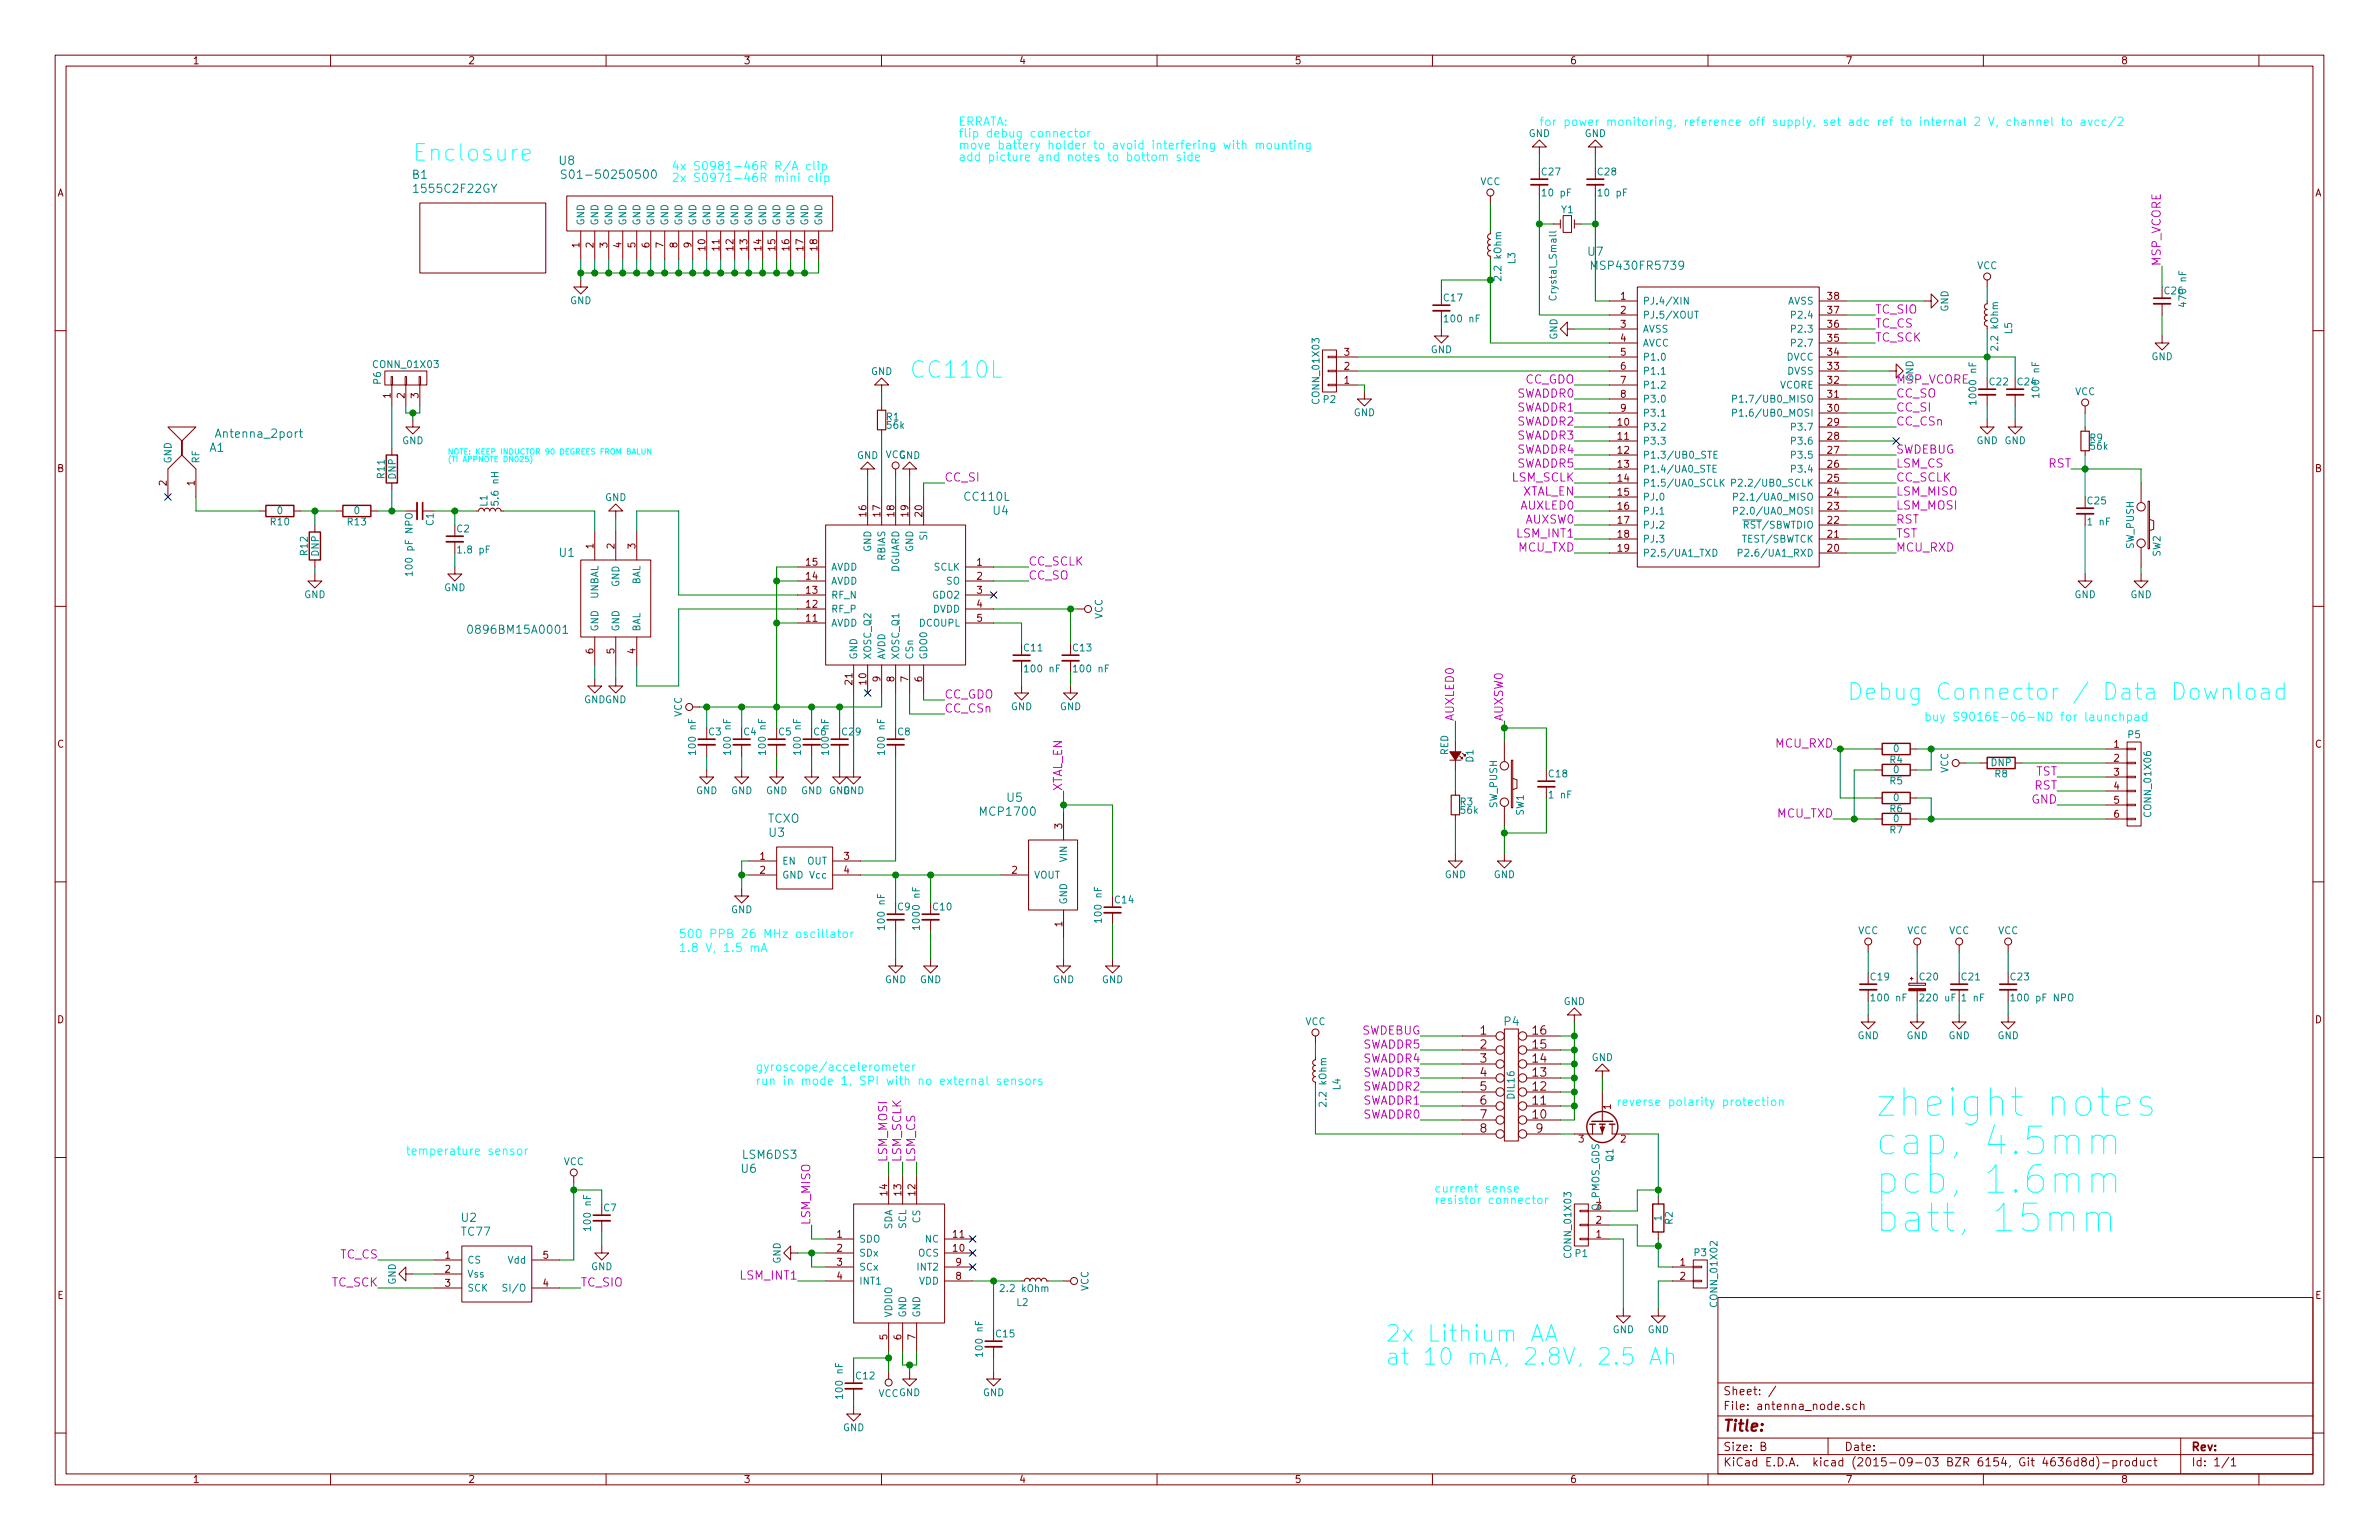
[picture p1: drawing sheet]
<svg xmlns="http://www.w3.org/2000/svg" width="432mm" height="279mm" viewBox="0 0 432 279" stroke-linecap="round" stroke-linejoin="round" font-family="sans-serif">
<defs><g id="words">
<g font-size="7" fill="#0ff">
<text x="340.4" y="202.6">zheight notes</text>
<text x="340.4" y="209.5">cap, 4.5mm</text>
<text x="340.4" y="216.5">pcb, 1.6mm</text>
<text x="340.4" y="223.5">batt, 15mm</text>
</g>
<g font-size="4.2" fill="#0ff">
<text x="74.9" y="29.2">Enclosure</text>
<text x="165.1" y="68.6">CC110L</text>
<text x="335.3" y="127">Debug Connector / Data Download</text>
<text x="251.5" y="243.5">2x Lithium AA</text>
<text x="251.5" y="247.6">at 10 mA, 2.8V, 2.5 Ah</text>
</g>
<text font-size="2.8" fill="#840000" x="312.8" y="259.7">Title:</text>
<g font-size="2.1" fill="#0ff">
<text x="174" y="22.8">ERRATA:</text>
<text x="279.4" y="22.9">for power monitoring, reference off supply, set adc ref to internal 2 V, channel to avcc/2</text>
<text x="174" y="24.9">flip debug connector</text>
<text x="174" y="27.1">move battery holder to avoid interfering with mounting</text>
<text x="174" y="29.2">add picture and notes to bottom side</text>
<text x="121.9" y="30.9">4x S0981-46R R/A clip</text>
<text x="121.9" y="33">2x S0971-46R mini clip</text>
<text x="349.2" y="130.8">buy S9016E-06-ND for launchpad</text>
<text x="123.2" y="170.2">500 PPB 26 MHz oscillator</text>
<text x="123.2" y="172.7">1.8 V, 1.5 mA</text>
<text x="137.2" y="196.8">run in mode 1, SPI with no external sensors</text>
<text x="137.2" y="194.3">gyroscope/accelerometer</text>
<text x="293.4" y="200.7">reverse polarity protection</text>
<text x="73.7" y="209.5">temperature sensor</text>
<text x="260.3" y="216.4">current sense</text>
<text x="260.3" y="218.4">resistor connector</text>
</g>
<g font-size="2.1" fill="#008484">
<text x="101.5" y="29.9">U8</text>
<text x="74.9" y="32.4">B1</text>
<text x="75.6" y="35">1555C2F22GY</text>
<text x="103.5" y="32.4">S01-50250500</text>
<text x="288.2" y="46.4">U7</text>
<text x="289.5" y="48.9">MSP430FR5739</text>
<text x="38" y="82">A1</text>
<text x="39.5" y="79.4">Antenna_2port</text>
<text x="175.2" y="90.9">CC110L</text>
<text x="180.3" y="93.4">U4</text>
<text x="101.5" y="101">U1</text>
<text x="85.8" y="115">0896BM15A0001</text>
<text x="139.3" y="149.3">TCXO</text>
<text x="178.2" y="148">MCP1700</text>
<text x="182.8" y="145.5">U5</text>
<text x="139.6" y="151.8">U3</text>
<text x="273" y="186.1">P4</text>
<text x="134.6" y="212.8">U6</text>
<text x="134.9" y="210.2">LSM6DS3</text>
<text x="83.8" y="221.7">U2</text>
<text x="83.8" y="224.2">TC77</text>
</g>
<g font-size="2.1" fill="#c200c2">
<text x="392.2" y="48.3" transform="rotate(-90 392.2 48.3)">MSP_VCORE</text>
<text x="340.4" y="56.9">TC_SIO</text>
<text x="340.4" y="59.4">TC_CS</text>
<text x="340.4" y="62">TC_SCK</text>
<text x="276.7" y="69.6">CC_GDO</text>
<text x="344.2" y="69.6">MSP_VCORE</text>
<text x="275.2" y="72.1">SWADDR0</text>
<text x="275.2" y="74.7">SWADDR1</text>
<text x="275.2" y="77.2">SWADDR2</text>
<text x="344.2" y="74.7">CC_SI</text>
<text x="344.2" y="72.1">CC_SO</text>
<text x="344.2" y="77.2">CC_CSn</text>
<text x="275.2" y="79.8">SWADDR3</text>
<text x="275.2" y="82.3">SWADDR4</text>
<text x="344.2" y="82.3">SWDEBUG</text>
<text x="171.4" y="87.4">CC_SI</text>
<text x="274.3" y="87.4">LSM_SCLK</text>
<text x="275.2" y="84.8">SWADDR5</text>
<text x="276.1" y="89.9">XTAL_EN</text>
<text x="344.2" y="87.4">CC_SCLK</text>
<text x="344.2" y="84.8">LSM_CS</text>
<text x="344.2" y="89.9">LSM_MISO</text>
<text x="371.7" y="84.8">RST</text>
<text x="276" y="92.5">AUXLED0</text>
<text x="276.8" y="95">AUXSW0</text>
<text x="344.2" y="95">RST</text>
<text x="344.2" y="92.5">LSM_MOSI</text>
<text x="275.5" y="100.1">MCU_TXD</text>
<text x="275.5" y="97.5">LSM_INT1</text>
<text x="344.2" y="97.5">TST</text>
<text x="344.2" y="100.1">MCU_RXD</text>
<text x="186.7" y="102.6">CC_SCLK</text>
<text x="186.7" y="105.2">CC_SO</text>
<text x="171.4" y="129.3">CC_CSn</text>
<text x="171.4" y="126.7">CC_GDO</text>
<text x="263.9" y="130.8" transform="rotate(-90 263.9 130.8)">AUXLED0</text>
<text x="272.8" y="130.8" transform="rotate(-90 272.8 130.8)">AUXSW0</text>
<text x="322.2" y="135.6">MCU_RXD</text>
<text x="192.8" y="143.5" transform="rotate(-90 192.8 143.5)">XTAL_EN</text>
<text x="369.1" y="143.3">RST</text>
<text x="369.4" y="140.7">TST</text>
<text x="322.5" y="148.3">MCU_TXD</text>
<text x="368.7" y="145.8">GND</text>
<text x="246.9" y="187.7">SWDEBUG</text>
<text x="247.3" y="190.2">SWADDR5</text>
<text x="247.3" y="197.9">SWADDR2</text>
<text x="247.3" y="195.3">SWADDR3</text>
<text x="247.3" y="192.8">SWADDR4</text>
<text x="247.3" y="202.9">SWADDR0</text>
<text x="247.3" y="200.4">SWADDR1</text>
<text x="161" y="210.8" transform="rotate(-90 161 210.8)">LSM_MOSI</text>
<text x="163.6" y="210.8" transform="rotate(-90 163.6 210.8)">LSM_SCLK</text>
<text x="166.1" y="210.8" transform="rotate(-90 166.1 210.8)">LSM_CS</text>
<text x="147.1" y="222.2" transform="rotate(-90 147.1 222.2)">LSM_MISO</text>
<text x="60.1" y="233.4">TC_SCK</text>
<text x="61.6" y="228.3">TC_CS</text>
<text x="105.4" y="233.4">TC_SIO</text>
<text x="134.5" y="232.2">LSM_INT1</text>
</g>
<g font-size="2.1" fill="#840000">
<text x="268.7" y="187.7">1</text>
<text x="268.7" y="190.2">2</text>
<text x="278.2" y="190.2">15</text>
<text x="278.2" y="187.7">16</text>
<text x="268.7" y="192.8">3</text>
<text x="268.7" y="195.3">4</text>
<text x="268.7" y="197.9">5</text>
<text x="278.2" y="197.9">12</text>
<text x="278.2" y="195.3">13</text>
<text x="278.2" y="192.8">14</text>
<text x="268.7" y="200.4">6</text>
<text x="268.7" y="202.9">7</text>
<text x="278.2" y="202.9">10</text>
<text x="278.2" y="200.4">11</text>
<text x="268.7" y="205.5">8</text>
<text x="278.8" y="205.5">9</text>
<text x="312.8" y="255.8">File: antenna_node.sch</text>
<text x="312.8" y="253.1">Sheet: /</text>
<text x="312.8" y="263.2">Size: B</text>
<text x="334.8" y="263.2">Date:</text>
<text x="397.8" y="263.2">Rev:</text>
<text x="312.8" y="266">KiCad E.D.A. kicad (2015-09-03 BZR 6154, Git 4636d8d)-product</text>
<text x="397.8" y="266">Id: 1/1</text>
</g>
<g font-size="1.8" fill="#840000">
<text x="35" y="11.6">1</text>
<text x="85" y="11.6">2</text>
<text x="135" y="11.6">3</text>
<text x="185" y="11.6">4</text>
<text x="235" y="11.6">5</text>
<text x="285" y="11.6">6</text>
<text x="335" y="11.6">7</text>
<text x="385" y="11.6">8</text>
<text x="10.4" y="35.6">A</text>
<text x="420.2" y="35.6">A</text>
<text x="105.2" y="44.9" transform="rotate(-90 105.2 44.9)">1</text>
<text x="107.7" y="44.9" transform="rotate(-90 107.7 44.9)">2</text>
<text x="110.2" y="44.9" transform="rotate(-90 110.2 44.9)">3</text>
<text x="112.8" y="44.9" transform="rotate(-90 112.8 44.9)">4</text>
<text x="115.3" y="44.9" transform="rotate(-90 115.3 44.9)">5</text>
<text x="117.9" y="44.9" transform="rotate(-90 117.9 44.9)">6</text>
<text x="120.4" y="44.9" transform="rotate(-90 120.4 44.9)">7</text>
<text x="122.9" y="44.9" transform="rotate(-90 122.9 44.9)">8</text>
<text x="125.5" y="44.9" transform="rotate(-90 125.5 44.9)">9</text>
<text x="128" y="45.4" transform="rotate(-90 128 45.4)">10</text>
<text x="130.6" y="45.4" transform="rotate(-90 130.6 45.4)">11</text>
<text x="133.1" y="45.4" transform="rotate(-90 133.1 45.4)">12</text>
<text x="135.6" y="45.4" transform="rotate(-90 135.6 45.4)">13</text>
<text x="138.2" y="45.4" transform="rotate(-90 138.2 45.4)">14</text>
<text x="140.7" y="45.4" transform="rotate(-90 140.7 45.4)">15</text>
<text x="143.3" y="45.4" transform="rotate(-90 143.3 45.4)">16</text>
<text x="145.8" y="45.4" transform="rotate(-90 145.8 45.4)">17</text>
<text x="148.3" y="45.4" transform="rotate(-90 148.3 45.4)">18</text>
<text x="294.2" y="54.4">1</text>
<text x="294.2" y="56.9">2</text>
<text x="294.2" y="59.4">3</text>
<text x="331.8" y="59.4">36</text>
<text x="331.8" y="56.9">37</text>
<text x="331.8" y="54.4">38</text>
<text x="244" y="64.5">3</text>
<text x="294.2" y="62">4</text>
<text x="294.2" y="64.5">5</text>
<text x="331.8" y="64.5">34</text>
<text x="331.8" y="62">35</text>
<text x="244" y="69.6">1</text>
<text x="244" y="67.1">2</text>
<text x="294.2" y="67.1">6</text>
<text x="294.2" y="69.6">7</text>
<text x="331.8" y="69.6">32</text>
<text x="331.8" y="67.1">33</text>
<text x="70.9" y="72.2" transform="rotate(-90 70.9 72.2)">1</text>
<text x="73.4" y="72.2" transform="rotate(-90 73.4 72.2)">2</text>
<text x="75.9" y="72.2" transform="rotate(-90 75.9 72.2)">3</text>
<text x="293.7" y="77.2">10</text>
<text x="294.2" y="72.1">8</text>
<text x="294.2" y="74.7">9</text>
<text x="331.8" y="74.7">30</text>
<text x="331.8" y="72.1">31</text>
<text x="331.8" y="77.2">29</text>
<text x="293.7" y="79.8">11</text>
<text x="293.7" y="82.3">12</text>
<text x="331.8" y="82.3">27</text>
<text x="331.8" y="79.8">28</text>
<text x="10.4" y="85.6">B</text>
<text x="30.2" y="88.1" transform="rotate(-90 30.2 88.1)">2</text>
<text x="35.3" y="88.1" transform="rotate(-90 35.3 88.1)">1</text>
<text x="293.7" y="84.8">13</text>
<text x="293.7" y="87.4">14</text>
<text x="293.7" y="89.9">15</text>
<text x="331.8" y="89.9">24</text>
<text x="331.8" y="87.4">25</text>
<text x="331.8" y="84.8">26</text>
<text x="420.2" y="85.6">B</text>
<text x="157.2" y="93.7" transform="rotate(-90 157.2 93.7)">16</text>
<text x="159.8" y="93.7" transform="rotate(-90 159.8 93.7)">17</text>
<text x="162.3" y="93.7" transform="rotate(-90 162.3 93.7)">18</text>
<text x="164.8" y="93.7" transform="rotate(-90 164.8 93.7)">19</text>
<text x="167.4" y="93.7" transform="rotate(-90 167.4 93.7)">20</text>
<text x="293.7" y="92.5">16</text>
<text x="293.7" y="95">17</text>
<text x="331.8" y="95">22</text>
<text x="331.8" y="92.5">23</text>
<text x="107.7" y="99.5" transform="rotate(-90 107.7 99.5)">1</text>
<text x="111.5" y="99.5" transform="rotate(-90 111.5 99.5)">2</text>
<text x="115.3" y="99.5" transform="rotate(-90 115.3 99.5)">3</text>
<text x="293.7" y="97.5">18</text>
<text x="293.7" y="100.1">19</text>
<text x="331.8" y="100.1">20</text>
<text x="331.8" y="97.5">21</text>
<text x="146.4" y="107.7">13</text>
<text x="146.4" y="105.2">14</text>
<text x="146.4" y="102.6">15</text>
<text x="177.3" y="102.6">1</text>
<text x="177.3" y="105.2">2</text>
<text x="177.3" y="107.7">3</text>
<text x="146.4" y="112.8">11</text>
<text x="146.4" y="110.2">12</text>
<text x="177.3" y="110.2">4</text>
<text x="177.3" y="112.8">5</text>
<text x="107.7" y="118.6" transform="rotate(-90 107.7 118.6)">6</text>
<text x="111.5" y="118.6" transform="rotate(-90 111.5 118.6)">5</text>
<text x="115.3" y="118.6" transform="rotate(-90 115.3 118.6)">4</text>
<text x="154.7" y="124.2" transform="rotate(-90 154.7 124.2)">21</text>
<text x="157.2" y="124.2" transform="rotate(-90 157.2 124.2)">10</text>
<text x="159.8" y="123.7" transform="rotate(-90 159.8 123.7)">9</text>
<text x="162.3" y="123.7" transform="rotate(-90 162.3 123.7)">8</text>
<text x="164.8" y="123.7" transform="rotate(-90 164.8 123.7)">7</text>
<text x="167.4" y="123.7" transform="rotate(-90 167.4 123.7)">6</text>
<text x="10.4" y="135.6">C</text>
<text x="383.7" y="135.6">1</text>
<text x="420.2" y="135.6">C</text>
<text x="383.7" y="138.2">2</text>
<text x="383.7" y="140.7">3</text>
<text x="383.7" y="143.3">4</text>
<text x="383.7" y="145.8">5</text>
<text x="383.7" y="148.3">6</text>
<text x="137.9" y="156">1</text>
<text x="153.2" y="156">3</text>
<text x="192.8" y="150.3" transform="rotate(-90 192.8 150.3)">3</text>
<text x="137.9" y="158.5">2</text>
<text x="153.2" y="158.5">4</text>
<text x="183.7" y="158.5">2</text>
<text x="192.8" y="168.1" transform="rotate(-90 192.8 168.1)">1</text>
<text x="10.4" y="185.6">D</text>
<text x="420.2" y="185.6">D</text>
<text x="292.4" y="201.3" transform="rotate(-90 292.4 201.3)">1</text>
<text x="286.5" y="207.3">3</text>
<text x="294.2" y="207.3">2</text>
<text x="161" y="216.9" transform="rotate(-90 161 216.9)">14</text>
<text x="163.6" y="216.9" transform="rotate(-90 163.6 216.9)">13</text>
<text x="166.1" y="216.9" transform="rotate(-90 166.1 216.9)">12</text>
<text x="289.7" y="222">2</text>
<text x="151.9" y="224.5">1</text>
<text x="151.9" y="227.1">2</text>
<text x="173" y="227.1">10</text>
<text x="173" y="224.5">11</text>
<text x="289.7" y="224.5">1</text>
<text x="80.8" y="228.3">1</text>
<text x="80.8" y="230.9">2</text>
<text x="80.8" y="233.4">3</text>
<text x="98.6" y="233.4">4</text>
<text x="98.6" y="228.3">5</text>
<text x="151.9" y="229.6">3</text>
<text x="151.9" y="232.2">4</text>
<text x="173.5" y="232.2">8</text>
<text x="173.5" y="229.6">9</text>
<text x="305" y="229.6">1</text>
<text x="305" y="232.2">2</text>
<text x="10.4" y="235.6">E</text>
<text x="420.2" y="235.6">E</text>
<text x="161" y="243.1" transform="rotate(-90 161 243.1)">5</text>
<text x="163.6" y="243.1" transform="rotate(-90 163.6 243.1)">6</text>
<text x="166.1" y="243.1" transform="rotate(-90 166.1 243.1)">7</text>
<text x="35" y="269">1</text>
<text x="85" y="269">2</text>
<text x="135" y="269">3</text>
<text x="185" y="269">4</text>
<text x="235" y="269">5</text>
<text x="285" y="269">6</text>
<text x="335" y="269">7</text>
<text x="385" y="269">8</text>
</g>
<g font-size="1.8" fill="#008484">
<text x="277.4" y="24.8">GND</text>
<text x="287.6" y="24.8">GND</text>
<text x="268.7" y="33.6">VCC</text>
<text x="279.9" y="31.8">C27</text>
<text x="280.2" y="35.6">10 pF</text>
<text x="290" y="31.8">C28</text>
<text x="290.3" y="35.6">10 pF</text>
<text x="106" y="40.9" transform="rotate(-90 106 40.9)">GND</text>
<text x="108.6" y="40.9" transform="rotate(-90 108.6 40.9)">GND</text>
<text x="111.1" y="40.9" transform="rotate(-90 111.1 40.9)">GND</text>
<text x="113.7" y="40.9" transform="rotate(-90 113.7 40.9)">GND</text>
<text x="116.2" y="40.9" transform="rotate(-90 116.2 40.9)">GND</text>
<text x="118.7" y="40.9" transform="rotate(-90 118.7 40.9)">GND</text>
<text x="121.3" y="40.9" transform="rotate(-90 121.3 40.9)">GND</text>
<text x="123.8" y="40.9" transform="rotate(-90 123.8 40.9)">GND</text>
<text x="126.4" y="40.9" transform="rotate(-90 126.4 40.9)">GND</text>
<text x="128.9" y="40.9" transform="rotate(-90 128.9 40.9)">GND</text>
<text x="131.4" y="40.9" transform="rotate(-90 131.4 40.9)">GND</text>
<text x="134" y="40.9" transform="rotate(-90 134 40.9)">GND</text>
<text x="136.5" y="40.9" transform="rotate(-90 136.5 40.9)">GND</text>
<text x="139.1" y="40.9" transform="rotate(-90 139.1 40.9)">GND</text>
<text x="141.6" y="40.9" transform="rotate(-90 141.6 40.9)">GND</text>
<text x="144.1" y="40.9" transform="rotate(-90 144.1 40.9)">GND</text>
<text x="146.7" y="40.9" transform="rotate(-90 146.7 40.9)">GND</text>
<text x="149.2" y="40.9" transform="rotate(-90 149.2 40.9)">GND</text>
<text x="283.4" y="38.7">Y1</text>
<text x="275" y="47.9" transform="rotate(-90 275 47.9)">L3</text>
<text x="272.5" y="50.5" transform="rotate(-90 272.5 50.5)">2.2 kOhm</text>
<text x="358.8" y="48.8">VCC</text>
<text x="392.9" y="53.4">C26</text>
<text x="103.5" y="55.2">GND</text>
<text x="262.1" y="54.7">C17</text>
<text x="262.5" y="58.5">100 nF</text>
<text x="282.5" y="54.1" transform="rotate(-90 282.5 54.1)">Crystal_Small</text>
<text x="298.2" y="55.2">PJ.4/XIN</text>
<text x="298.2" y="57.8">PJ.5/XOUT</text>
<text x="324.4" y="55.2">AVSS</text>
<text x="325.6" y="57.8">P2.4</text>
<text x="353.6" y="56.6" transform="rotate(-90 353.6 56.6)">GND</text>
<text x="396.8" y="55.2" transform="rotate(-90 396.8 55.2)">470 nF</text>
<text x="259.7" y="64.1">GND</text>
<text x="282.7" y="61.6" transform="rotate(-90 282.7 61.6)">GND</text>
<text x="298.2" y="60.3">AVSS</text>
<text x="298.2" y="62.9">AVCC</text>
<text x="298.2" y="65.4">P1.0</text>
<text x="324.2" y="65.4">DVCC</text>
<text x="325.6" y="62.9">P2.7</text>
<text x="325.6" y="60.3">P2.3</text>
<text x="362.7" y="63.2" transform="rotate(-90 362.7 63.2)">2.2 kOhm</text>
<text x="365.2" y="60.6" transform="rotate(-90 365.2 60.6)">L5</text>
<text x="390.5" y="65.3">GND</text>
<text x="68" y="66.8">CONN_01X03</text>
<text x="69.1" y="69.6" transform="rotate(-90 69.1 69.6)">P6</text>
<text x="158.1" y="68">GND</text>
<text x="298.2" y="67.9">P1.1</text>
<text x="298.2" y="70.5">P1.2</text>
<text x="322.9" y="70.5">VCORE</text>
<text x="324.4" y="67.9">DVSS</text>
<text x="361.2" y="69.9">C22</text>
<text x="366.2" y="69.9">C24</text>
<text x="370.1" y="71.8" transform="rotate(-90 370.1 71.8)">100 nF</text>
<text x="376.6" y="71.7">VCC</text>
<text x="160.9" y="76.3">R1</text>
<text x="161" y="77.8">56k</text>
<text x="239.5" y="72.9" transform="rotate(-90 239.5 72.9)">CONN_01X03</text>
<text x="240.2" y="73.1">P2</text>
<text x="245.7" y="75.5">GND</text>
<text x="298.2" y="73">P3.0</text>
<text x="298.2" y="75.6">P3.1</text>
<text x="316" y="75.6">P1.6/UB0_MOSI</text>
<text x="316" y="73">P1.7/UB0_MISO</text>
<text x="358.7" y="72.9" transform="rotate(-90 358.7 72.9)">1000 nF</text>
<text x="73" y="80.6">GND</text>
<text x="155.5" y="83.3">GND</text>
<text x="160.7" y="83.1">VCC</text>
<text x="163.1" y="83.3">GND</text>
<text x="298.2" y="78.1">P3.2</text>
<text x="298.2" y="80.6">P3.3</text>
<text x="298.2" y="83.2">P1.3/UB0_STE</text>
<text x="325.6" y="83.2">P3.5</text>
<text x="325.6" y="80.6">P3.6</text>
<text x="325.6" y="78.1">P3.7</text>
<text x="358.7" y="80.6">GND GND</text>
<text x="379.3" y="80.1">R9</text>
<text x="379.5" y="81.6">56k</text>
<text x="31.1" y="84.1" transform="rotate(-90 31.1 84.1)">GND</text>
<text x="36.2" y="84.1" transform="rotate(-90 36.2 84.1)">RF</text>
<text x="69.8" y="86.7" transform="rotate(-90 69.8 86.7)">R11</text>
<text x="71.8" y="86.9" transform="rotate(-90 71.8 86.9)">DNP</text>
<text x="298.2" y="85.7">P1.4/UA0_STE</text>
<text x="298.2" y="88.3">P1.5/UA0_SCLK</text>
<text x="315.7" y="88.3">P2.2/UB0_SCLK</text>
<text x="325.6" y="85.7">P3.4</text>
<text x="49.2" y="95.3">R10</text>
<text x="50.3" y="93.3">0</text>
<text x="63.1" y="95.3">R13</text>
<text x="64.3" y="93.3">0</text>
<text x="78.7" y="95.3" transform="rotate(-90 78.7 95.3)">C1</text>
<text x="88.4" y="91.8" transform="rotate(-90 88.4 91.8)">L1</text>
<text x="90.5" y="91.3" transform="rotate(-90 90.5 91.3)">5.6 nH</text>
<text x="109.8" y="90.9">GND</text>
<text x="298.2" y="90.8">PJ.0</text>
<text x="298.2" y="93.3">PJ.1</text>
<text x="298.2" y="95.9">PJ.2</text>
<text x="316" y="93.3">P2.0/UA0_MOSI</text>
<text x="316" y="90.8">P2.1/UA0_MISO</text>
<text x="316.8" y="95.9">RST/SBWTDIO</text>
<text x="378.9" y="91.5">C25</text>
<text x="379.1" y="95.3">1 nF</text>
<text x="55.8" y="100.7" transform="rotate(-90 55.8 100.7)">R12</text>
<text x="57.9" y="100.9" transform="rotate(-90 57.9 100.9)">DNP</text>
<text x="82.9" y="96.6">C2</text>
<text x="83.4" y="100.4">1.8 pF</text>
<text x="158.1" y="100.2" transform="rotate(-90 158.1 100.2)">GND</text>
<text x="160.7" y="101.8" transform="rotate(-90 160.7 101.8)">RBIAS</text>
<text x="165.7" y="100.2" transform="rotate(-90 165.7 100.2)">GND</text>
<text x="168.3" y="97.9" transform="rotate(-90 168.3 97.9)">SI</text>
<text x="298.2" y="98.4">PJ.3</text>
<text x="298.2" y="101">P2.5/UA1_TXD</text>
<text x="316.4" y="98.4">TEST/SBWTCK</text>
<text x="316.8" y="101">P2.6/UA1_RXD</text>
<text x="387.3" y="99.6" transform="rotate(-90 387.3 99.6)">SW_PUSH</text>
<text x="392.1" y="101" transform="rotate(-90 392.1 101)">SW2</text>
<text x="74.9" y="103.8" transform="rotate(-90 74.9 103.8)">100 pF NPO</text>
<text x="80.6" y="107.2">GND</text>
<text x="112.4" y="106.6" transform="rotate(-90 112.4 106.6)">GND</text>
<text x="116.2" y="106.2" transform="rotate(-90 116.2 106.2)">BAL</text>
<text x="150.9" y="106">AVDD</text>
<text x="150.9" y="103.5">AVDD</text>
<text x="163.2" y="104" transform="rotate(-90 163.2 104)">DGUARD</text>
<text x="169.4" y="103.5">SCLK</text>
<text x="171.7" y="106">SO</text>
<text x="55.2" y="108.5">GND</text>
<text x="108.6" y="108.8" transform="rotate(-90 108.6 108.8)">UNBAL</text>
<text x="150.9" y="113.7">AVDD</text>
<text x="150.9" y="111.1">RF_P</text>
<text x="150.9" y="108.6">RF_N</text>
<text x="166.8" y="113.7">DCOUPL</text>
<text x="169.2" y="108.6">GDO2</text>
<text x="169.2" y="111.1">DVDD</text>
<text x="200.1" y="112.3" transform="rotate(-90 200.1 112.3)">VCC</text>
<text x="376.5" y="108.5">GND</text>
<text x="386.7" y="108.5">GND</text>
<text x="108.6" y="114.6" transform="rotate(-90 108.6 114.6)">GND</text>
<text x="112.4" y="114.6" transform="rotate(-90 112.4 114.6)">GND</text>
<text x="116.2" y="114.6" transform="rotate(-90 116.2 114.6)">BAL</text>
<text x="155.6" y="119.6" transform="rotate(-90 155.6 119.6)">GND</text>
<text x="158.1" y="119.6" transform="rotate(-90 158.1 119.6)">XOSC_Q2</text>
<text x="160.7" y="119.6" transform="rotate(-90 160.7 119.6)">AVDD</text>
<text x="163.2" y="119.6" transform="rotate(-90 163.2 119.6)">XOSC_Q1</text>
<text x="165.7" y="119.6" transform="rotate(-90 165.7 119.6)">CSn</text>
<text x="168.3" y="119.6" transform="rotate(-90 168.3 119.6)">GDO0</text>
<text x="185.9" y="118.2">C11</text>
<text x="194.8" y="118.2">C13</text>
<text x="186.3" y="122">100 nF</text>
<text x="195.2" y="122">100 nF</text>
<text x="106" y="127.6">GNDGND</text>
<text x="123.7" y="130.1" transform="rotate(-90 123.7 130.1)">VCC</text>
<text x="183.5" y="128.8">GND</text>
<text x="192.4" y="128.8">GND</text>
<text x="126.3" y="136.5" transform="rotate(-90 126.3 136.5)">100 nF</text>
<text x="128.7" y="133.4">C3</text>
<text x="132.6" y="136.5" transform="rotate(-90 132.6 136.5)">100 nF</text>
<text x="135" y="133.4">C4</text>
<text x="139" y="136.5" transform="rotate(-90 139 136.5)">100 nF</text>
<text x="141.4" y="133.4">C5</text>
<text x="145.3" y="136.5" transform="rotate(-90 145.3 136.5)">100 nF</text>
<text x="147.7" y="133.4">C6</text>
<text x="150.4" y="136.5" transform="rotate(-90 150.4 136.5)">100 nF</text>
<text x="152.9" y="133.4">C29</text>
<text x="160.6" y="136.5" transform="rotate(-90 160.6 136.5)">100 nF</text>
<text x="162.9" y="133.4">C8</text>
<text x="262.8" y="137" transform="rotate(-90 262.8 137)">RED</text>
<text x="343.7" y="136.4">0</text>
<text x="386.3" y="133.9">P5</text>
<text x="267.4" y="138.3" transform="rotate(-90 267.4 138.3)">D1</text>
<text x="281.2" y="141">C18</text>
<text x="343.1" y="138.5">R4</text>
<text x="343.1" y="142.3">R5</text>
<text x="343.7" y="140.3">0</text>
<text x="353.6" y="140.3" transform="rotate(-90 353.6 140.3)">VCC</text>
<text x="361.4" y="139">DNP</text>
<text x="362.1" y="141">R8</text>
<text x="126.3" y="144.1">GND</text>
<text x="132.7" y="144.1">GND</text>
<text x="139" y="144.1">GND</text>
<text x="145.4" y="144.1">GND GND</text>
<text x="153" y="144.1">GND</text>
<text x="265" y="146.1">R3</text>
<text x="265.2" y="147.6">56k</text>
<text x="271.7" y="146.6" transform="rotate(-90 271.7 146.6)">SW_PUSH</text>
<text x="276.6" y="148" transform="rotate(-90 276.6 148)">SW1</text>
<text x="281.3" y="144.8">1 nF</text>
<text x="343.1" y="147.4">R6</text>
<text x="343.7" y="149.1">0</text>
<text x="343.7" y="145.3">0</text>
<text x="390.4" y="147.9" transform="rotate(-90 390.4 147.9)">CONN_01X06</text>
<text x="343.1" y="151.2">R7</text>
<text x="142" y="156.8">EN</text>
<text x="142" y="159.4">GND Vcc</text>
<text x="146.4" y="156.8">OUT</text>
<text x="187.7" y="159.4">VOUT</text>
<text x="193.7" y="156.4" transform="rotate(-90 193.7 156.4)">VIN</text>
<text x="262.2" y="159.3">GND</text>
<text x="271.1" y="159.3">GND</text>
<text x="132.7" y="165.7">GND</text>
<text x="162.9" y="165.2">C9</text>
<text x="169.4" y="165.2">C10</text>
<text x="193.7" y="164.1" transform="rotate(-90 193.7 164.1)">GND</text>
<text x="199.9" y="167" transform="rotate(-90 199.9 167)">100 nF</text>
<text x="202.4" y="163.9">C14</text>
<text x="160.6" y="168.3" transform="rotate(-90 160.6 168.3)">100 nF</text>
<text x="166.9" y="168.1" transform="rotate(-90 166.9 168.1)">1000 nF</text>
<text x="337.2" y="169.5">VCC</text>
<text x="346.1" y="169.5">VCC</text>
<text x="353.7" y="169.5">VCC</text>
<text x="362.6" y="169.5">VCC</text>
<text x="160.6" y="178.4">GND</text>
<text x="167" y="178.4">GND</text>
<text x="191.1" y="178.4">GND</text>
<text x="200" y="178.4">GND</text>
<text x="339.6" y="177.9">C19</text>
<text x="348.5" y="177.9">C20</text>
<text x="356.1" y="177.9">C21</text>
<text x="365" y="177.9">C23</text>
<text x="236.9" y="186">VCC</text>
<text x="283.8" y="182.3">GND</text>
<text x="340" y="181.7">100 nF</text>
<text x="348.9" y="181.7">220 uF</text>
<text x="356.3" y="181.7">1 nF</text>
<text x="365.7" y="181.7">100 pF NPO</text>
<text x="337.1" y="188.5">GND</text>
<text x="346" y="188.5">GND</text>
<text x="353.6" y="188.5">GND</text>
<text x="362.5" y="188.5">GND</text>
<text x="243.3" y="197.7" transform="rotate(-90 243.3 197.7)">L4</text>
<text x="288.9" y="192.5">GND</text>
<text x="240.7" y="200.4" transform="rotate(-90 240.7 200.4)">2.2 kOhm</text>
<text x="274.9" y="199.3" transform="rotate(-90 274.9 199.3)">DIL16</text>
<text x="102.3" y="211.4">VCC</text>
<text x="292.8" y="210.7" transform="rotate(-90 292.8 210.7)">Q1</text>
<text x="109.6" y="219.8">C7</text>
<text x="167" y="221.9" transform="rotate(-90 167 221.9)">CS</text>
<text x="289.7" y="219.5">3</text>
<text x="290.3" y="219.8" transform="rotate(-90 290.3 219.8)">Q_PMOS_GDS</text>
<text x="301.5" y="221.5" transform="rotate(-90 301.5 221.5)">1</text>
<text x="107.2" y="222.9" transform="rotate(-90 107.2 222.9)">100 nF</text>
<text x="156" y="225.4">SDO</text>
<text x="156" y="228">SDx</text>
<text x="161.9" y="223.2" transform="rotate(-90 161.9 223.2)">SDA</text>
<text x="164.5" y="223" transform="rotate(-90 164.5 223)">SCL</text>
<text x="166.6" y="228">OCS</text>
<text x="167.9" y="225.4">NC</text>
<text x="285.2" y="227.9" transform="rotate(-90 285.2 227.9)">CONN_01X03</text>
<text x="303.6" y="222.1" transform="rotate(-90 303.6 222.1)">R2</text>
<text x="307.5" y="227.9">P3</text>
<text x="71.8" y="233.1" transform="rotate(-90 71.8 233.1)">GND</text>
<text x="84.8" y="229.2">CS</text>
<text x="84.8" y="231.8">Vss</text>
<text x="92.2" y="229.2">Vdd</text>
<text x="107.3" y="230.4">GND</text>
<text x="141.7" y="229.3" transform="rotate(-90 141.7 229.3)">GND</text>
<text x="156" y="230.5">SCx</text>
<text x="156" y="233">INT1</text>
<text x="166.6" y="230.5">INT2</text>
<text x="166.7" y="233">VDD</text>
<text x="286" y="228">P1</text>
<text x="84.8" y="234.3">SCK</text>
<text x="92" y="234.3">SI/O</text>
<text x="161.9" y="239" transform="rotate(-90 161.9 239)">VDDIO</text>
<text x="164.5" y="239" transform="rotate(-90 164.5 239)">GND</text>
<text x="167" y="239" transform="rotate(-90 167 239)">GND</text>
<text x="181.9" y="234.4">2.2 kOhm</text>
<text x="184.6" y="236.9">L2</text>
<text x="197.6" y="234.3" transform="rotate(-90 197.6 234.3)">VCC</text>
<text x="311.7" y="236.8" transform="rotate(-90 311.7 236.8)">CONN_01X02</text>
<text x="178.4" y="245.7" transform="rotate(-90 178.4 245.7)">100 nF</text>
<text x="180.8" y="242.6">C15</text>
<text x="292.7" y="241.9">GND</text>
<text x="299" y="241.9">GND</text>
<text x="155.4" y="250.2">C12</text>
<text x="153" y="253.4" transform="rotate(-90 153 253.4)">100 nF</text>
<text x="159.4" y="253.4">VCCGND</text>
<text x="178.4" y="253.3">GND</text>
<text x="153" y="259.6">GND</text>
</g>
<text font-size="1.8" fill="#c200c2" x="347.3" y="69.3" transform="rotate(-90 347.3 69.3)">GND</text>
<g font-size="1.4" fill="#0ff">
<text x="81.3" y="82.4">NOTE: KEEP INDUCTOR 90 DEGREES FROM BALUN</text>
<text x="81.3" y="83.8">(TI APPNOTE DN025)</text>
</g>
</g></defs>
<g fill="none" stroke="#840000" stroke-width=".18">
<path d="M10 10h411.8v259.4h-411.8zM12 12h407.8v255.4h-407.8zM60 10v2M110 10v2M160 10v2M210 10v2M260 10v2M310 10v2M360 10v2M410 10v2M76.2 36.8h22.9v12.7h-22.9zM102.9 35.6h48.2v6.3h-48.2z"/>
<path d="M270.5 35.6v1.2M279.4 26.7h1.3l-1.3-1.3-1.3 1.3h1.3v1.2M279.4 33.5v2.1M283.2 39.9v1.5M283.7 39.1h1.5v3.1h-1.5zM285.7 39.9v1.5M289.6 26.7h1.2l-1.2-1.3-1.3 1.3h1.3v1.2M289.6 33.5v2.1M10 60h2M105.4 50.8v1.3h1.3l-1.3 1.2-1.3-1.2h1.3M105.4 41.9v5.1M107.9 41.9v5.1"/>
<path d="M110.5 41.9v5.1M113 41.9v5.1M115.6 41.9v5.1M118.1 41.9v5.1M120.6 41.9v5.1M123.2 41.9v5.1M125.7 41.9v5.1M128.3 41.9v5.1M130.8 41.9v5.1M133.3 41.9v5.1M135.9 41.9v5.1M138.4 41.9v5.1"/>
<path d="M141 41.9v5.1M143.5 41.9v5.1M146 41.9v5.1M148.6 41.9v5.1M261.6 59.7v1.3h1.3l-1.3 1.2-1.3-1.2h1.3M261.6 56.4v2M270.5 41.9v.5l-.3 .1-.2 .3 .1 .4 .4 .2-.3 .1-.2 .4 .1 .3 .4 .3-.3 .1-.2 .3 .1 .4 .4 .2-.3 .1-.2 .3 .1 .4 .4 .2v.5M281.9 40.6h1.3M284.5 59.7v-1.3l-1.3 1.3 1.3 1.3v-1.3h1.2M285.7 40.6h1.3M292.1 54.6h5.1M292.1 57.2h5.1"/>
<path d="M292.1 59.7h5.1M297.2 52.1h33v50.8h-33zM330.2 54.6h5.1M330.2 57.2h5.1M330.2 59.7h5.1M349.2 54.6h1.3v-1.3l1.3 1.3-1.3 1.3v-1.3M360.7 54.6v.5l-.3 .1-.2 .3 .1 .4 .4 .2-.3 .1-.2 .4 .1 .3 .4 .3-.3 .1-.2 .3 .1 .4 .4 .2-.3 .1-.2 .3 .1 .4 .4 .2v.5M360.7 50.8v1.3M392.4 55.1v2.1M419.8 60h2M30.5 77.5h5.1l-2.6 2.5zM69.8 67.3h7.7v2.6h-7.7z"/>
<path d="M71 68.3h.2v1.6h-.2zM71.1 69.9v3.8M73.5 68.3h.3v1.6h-.3zM73.7 69.9v3.8M74.9 76.2v1.3h1.3l-1.3 1.2-1.2-1.2h1.2M76.1 68.3h.2v1.6h-.2zM76.2 69.9v3.8M160 69.9h1.3l-1.3-1.3-1.3 1.3h1.3v1.2M160 73.7v.7M160 78v.7M240 63.5h2.6v7.6h-2.6zM241 64.6h1.6v.3h-1.6z"/>
<path d="M241 67.2h1.6v.2h-1.6zM241 69.7h1.6v.3h-1.6zM242.6 64.8h3.8M242.6 67.3h3.8M242.6 69.9h3.8M247.6 71.1v1.3h1.3l-1.3 1.3-1.2-1.3h1.2M292.1 62.2h5.1M292.1 64.8h5.1M292.1 67.3h5.1M292.1 69.9h5.1M292.1 72.4h5.1M292.1 74.9h5.1"/>
<path d="M292.1 77.5h5.1M330.2 62.2h5.1M330.2 64.8h5.1M330.2 67.3h5.1M330.2 69.9h5.1M330.2 72.4h5.1M330.2 74.9h5.1M330.2 77.5h5.1M342.9 67.3h1.3v-1.3l1.2 1.3-1.2 1.3v-1.3M360.7 76.2v1.3h1.2l-1.2 1.2-1.3-1.2h1.3M360.7 71.6v2.1M365.8 76.2v1.3h1.2l-1.2 1.2-1.3-1.2h1.3"/>
<path d="M365.8 71.6v2.1M378.5 73.7v1.2M378.5 77.5v.7M392.4 61v1.2h1.3l-1.3 1.3-1.2-1.3h1.2M30.5 90.2v-5.1l2.5-2.5v-2.6v2.6l2.6 2.5v5.1M47 92.7h1.3M53.3 92.7h1.3M57.1 95.3v1.2M61 92.7h1.2M67.3 92.7h1.3M71.1 81.3v1.3M71.1 87.6v1.3"/>
<path d="M73.7 92.7h2M76.8 92.7h1.9M82.5 98.3v2M86.4 92.7h.5l.1-.3 .3-.2 .4 .1 .2 .4 .1-.3 .3-.2 .4 .1 .2 .4 .1-.3 .3-.2 .4 .1 .2 .4 .1-.3 .3-.2 .5 .1 .1 .4h.5M107.9 96.5v5.1M111.8 92.7h1.2l-1.2-1.3-1.3 1.3h1.3v1.3M111.8 96.5v5.1M115.6 96.5v5.1M149.9 95.3h25.4v25.4h-25.4zM157.5 85.1h1.2l-1.2-1.3-1.3 1.3h1.3v1.3M157.5 90.2v5.1M160 90.2v5.1"/>
<path d="M162.6 85.1v1.3M162.6 90.2v5.1M165.1 85.1h1.3l-1.3-1.3-1.3 1.3h1.3v1.3M165.1 90.2v5.1M167.6 90.2v5.1M292.1 92.7h5.1M292.1 80h5.1M292.1 97.8h5.1M292.1 82.6h5.1M292.1 95.3h5.1M292.1 85.1h5.1M292.1 87.6h5.1"/>
<path d="M292.1 90.2h5.1M330.2 92.7h5.1M330.2 80h5.1M330.2 97.8h5.1M330.2 82.6h5.1M330.2 95.3h5.1M330.2 85.1h5.1M330.2 87.6h5.1M330.2 90.2h5.1M378.5 81.8v.8M378.5 93.2v2.1M388.6 87.6v3.6"/>
<path d="M388.6 99.3v3.6M389.9 90.9h.2v8.7h-.2zM390.1 94.2l.8 .3v1.5l-.8 .3M10 110h2M57.1 104.1v1.3h1.3l-1.3 1.3-1.2-1.3h1.2M57.1 101.6v1.3M82.5 102.9v1.2h1.3l-1.3 1.3-1.2-1.3h1.2M105.4 101.6h12.7v14h-12.7zM107.9 115.6v5.1M111.8 115.6v5.1M115.6 115.6v5.1M144.8 110.5h5.1"/>
<path d="M144.8 102.9h5.1M144.8 105.4h5.1M144.8 108h5.1M144.8 113h5.1M175.3 110.5h5M175.3 102.9h5M175.3 105.4h5M175.3 108h5M175.3 113h5M185.4 119.9v2M194.3 119.9v2M195.6 110.5h1.2"/>
<path d="M292.1 100.3h5.1M330.2 100.3h5.1M378.5 104.1v1.3h1.2l-1.2 1.3-1.3-1.3h1.3M388.6 104.1v1.3h1.3l-1.3 1.3-1.3-1.3h1.3M419.8 110h2M107.9 123.2v1.3h1.3l-1.3 1.2-1.2-1.2h1.2M111.8 123.2v1.3h1.2l-1.2 1.2-1.3-1.2h1.3M125.7 128.3h1.3M128.3 139.7v1.3h1.2l-1.2 1.2-1.3-1.2h1.3M128.3 135.1v2.1M134.6 139.7v1.3h1.3l-1.3 1.2-1.3-1.2h1.3M134.6 135.1v2.1"/>
<path d="M141 139.7v1.3h1.2l-1.2 1.2-1.3-1.2h1.3M141 135.1v2.1M147.3 139.7v1.3h1.3l-1.3 1.2-1.3-1.2h1.3M147.3 135.1v2.1M152.4 139.7v1.3h1.3l-1.3 1.2-1.3-1.2h1.3M152.4 135.1v2.1M154.9 139.7v1.3h1.3l-1.3 1.2-1.2-1.2h1.2M154.9 120.7v5M157.5 120.7v5M160 120.7v5M162.6 120.7v5M162.6 135.1v2.1"/>
<path d="M165.1 120.7v5M167.6 120.7v5M185.4 124.5v1.2h1.3l-1.3 1.3-1.3-1.3h1.3M194.3 124.5v1.2h1.3l-1.3 1.3-1.3-1.3h1.3M263.1 137.9h2.1M264.2 134.6v1.8M264.2 137.9v1.8M264.9 137.2l.5 .5v-.3v.3h-.2M265.4 136.7l.5 .5v-.3v.3h-.2M273 134.6v3.6M274.3 137.9h.3v8.7h-.3zM340.4 135.9h1.2"/>
<path d="M340.4 139.7h1.2M346.7 135.9h1.3M346.7 139.7h1.3M355.6 138.4h1.3M359.4 138.4h1.3M365.8 138.4h1.2M382.3 135.9h3.8M382.3 138.4h3.8M386.1 138.3h1.5v.3h-1.5zM386.1 135.8h1.5v.2h-1.5zM386.1 134.6h2.5v15.3h-2.5zM10 160h2"/>
<path d="M135.9 156.2h5.1M135.9 158.8h5.1M141 153.7h10.1v7.6h-10.1zM151.1 156.2h5.1M151.1 158.8h5.1M181.6 158.8h5.1M186.7 152.4h8.9v12.7h-8.9zM193 147.3v5.1M264.2 154.9v1.3h1.2l-1.2 1.3-1.3-1.3h1.3M264.2 143.5v.8M264.2 147.8v.8M273 154.9v1.3h1.3l-1.3 1.3-1.2-1.3h1.2"/>
<path d="M273 146.3v3.6M274.6 141.2l.7 .3v1.5l-.7 .3M280.7 142.7v2.1M340.4 148.6h1.2M340.4 144.8h1.2M346.7 148.6h1.3M346.7 144.8h1.3M382.3 141h3.8M382.3 143.5h3.8M382.3 146.1h3.8M382.3 148.6h3.8M386.1 148.5h1.5v.2h-1.5z"/>
<path d="M386.1 145.9h1.5v.3h-1.5zM386.1 143.4h1.5v.2h-1.5zM386.1 140.8h1.5v.3h-1.5zM419.8 160h2M134.6 161.3v1.3h1.3l-1.3 1.2-1.3-1.2h1.3M162.6 174v1.3h1.2l-1.2 1.2-1.3-1.2h1.3M162.6 166.9v2M168.9 174v1.3h1.3l-1.3 1.2-1.3-1.2h1.3M168.9 166.9v2M193 174v1.3h1.3l-1.3 1.2-1.2-1.2h1.2M193 165.1v5.1M201.9 174v1.3h1.3l-1.3 1.2-1.2-1.2h1.2"/>
<path d="M201.9 165.6v2M339.1 171.5v1.2M339.1 179.6v2M346.5 178.4h3v.4h-3zM346.7 177.5h.5M347 177.3v.5M348 171.5v1.2M348 179.8v1.8M355.6 171.5v1.2M355.6 179.6v2M364.5 171.5v1.2M364.5 179.6v2"/>
<path d="M238.8 191.8v.5l-.3 .1-.2 .3 .1 .4 .4 .2-.3 .1-.2 .3 .1 .4 .4 .2-.3 .1-.2 .3 .1 .4 .4 .2-.3 .1-.2 .4 .1 .3 .4 .2v.6M238.8 188v1.2M265.4 188h6.1M265.4 190.5h6.1M265.4 193h6.1M265.4 195.6h6.1M265.4 198.1h6.1M273 186.7h2.6v20.3h-2.6zM277.1 188h6.1M277.1 190.5h6.1M277.1 193h6.1M277.1 195.6h6.1"/>
<path d="M277.1 198.1h6.1M285.7 184.2h1.3l-1.3-1.3-1.2 1.3h1.2v1.2M290.8 194.3h1.3l-1.3-1.3-1.2 1.3h1.2v1.3M290.8 198.1v5.4M339.1 184.2v1.2h1.3l-1.3 1.3-1.3-1.3h1.3M348 184.2v1.2h1.2l-1.2 1.3-1.3-1.3h1.3M355.6 184.2v1.2h1.3l-1.3 1.3-1.3-1.3h1.3M364.5 184.2v1.2h1.3l-1.3 1.3-1.3-1.3h1.3M10 210h2M104.1 213.4v1.2M154.9 218.4h16.5v21.6h-16.5zM161.3 213.4v5"/>
<path d="M163.8 213.4v5M166.4 213.4v5M265.4 200.7h6.1M265.4 203.2h6.1M265.4 205.7h6.1M277.1 200.7h6.1M277.1 203.2h6.1M277.1 205.7h6.1M285.7 218.4h2.6v7.7h-2.6zM286.8 219.6h1.5v.2h-1.5zM288.3 219.7h3.8M289.1 204v1.7"/>
<path d="M290.8 204v1.7h-5.1M292.6 204v1.7h3.3M301 217.2v1.2M419.8 210h2M73.7 231.1v-1.2l-1.3 1.2 1.3 1.3v-1.3h1.2M78.7 228.6h5.1M78.7 231.1h5.1M78.7 233.7h5.1M83.8 226.1h12.7v10.1h-12.7zM96.5 228.6h5.1M96.5 233.7h5.1M109.2 226.1v1.2h1.3l-1.3 1.3-1.3-1.3h1.3"/>
<path d="M109.2 221.5v2M143.5 227.3v-1.2l-1.3 1.2 1.3 1.3v-1.3h1.3M149.9 224.8h5M149.9 227.3h5M149.9 229.9h5M149.9 232.4h5M171.4 224.8h5.1M171.4 227.3h5.1M171.4 229.9h5.1M171.4 232.4h5.1M185.4 232.4h.5l.2-.3 .2-.2 .5 .1 .1 .4 .2-.3 .3-.2 .4 .1 .2 .4 .1-.3 .3-.2 .4 .1 .2 .4 .1-.3 .3-.2 .4 .1 .2 .4h.5M193 232.4h1.3"/>
<path d="M286.8 222.1h1.5v.3h-1.5zM286.8 224.7h1.5v.2h-1.5zM288.3 224.8h3.8M288.3 222.3h3.8M294.6 237.5v1.3h1.3l-1.3 1.2-1.2-1.2h1.2M301 237.5v1.3h1.3l-1.3 1.2-1.3-1.2h1.3M301 223.5v1.3M303.5 229.9h3.8M303.5 232.4h3.8M307.3 232.3h1.6v.2h-1.6zM307.3 229.7h1.6v.3h-1.6zM307.3 228.6h2.6v5.1h-2.6z"/>
<path d="M311.8 235.4h108v32h-108zM10 260h2M154.9 255.3v1.2h1.3l-1.3 1.3-1.2-1.3h1.2M154.9 252v2M161.3 240v5.1M161.3 248.9v1.3M163.8 240v5.1M165.1 248.9v1.3h1.3l-1.3 1.3-1.3-1.3h1.3M166.4 240v5.1M180.3 248.9v1.3h1.3l-1.3 1.3-1.2-1.3h1.2M180.3 244.3v2.1M311.8 256.9h108"/>
<path d="M311.8 250.9h108M322.3 251.5l-1.3 1.9M335.7 254.8a.37 .37 0 0 0-.6 .2l.1 .2 .5 .1 .1 .2-.3 .3-.4-.1M337 254.8h-.4l-.3 .2 .1 .6 .2 .2 .4-.1M337.7 254.9l.2-.1h.4v1M337.7 254.3v1.5M419.8 260h2M60 267.4v2M110 267.4v2M160 267.4v2M210 267.4v2M260 267.4v2"/>
<path d="M310 267.4v2M311.8 263.9h108M311.8 260.9h108M319.7 262.4l.7-.1v-.3l-.2-.3h-.5v1.5h.5l.3-.3a.41 .41 0 0 0-.3-.5M331.8 260.9v3M360 267.4v2M375.8 264.5a.59 .59 0 0 0-.7 .6v.7l.2 .2 .5-.2 .1-.5-.1-.2-.5-.1-.2 .3M377.2 265h-.4l-.3 .3 .1 .5 .2 .2 .4-.1M377.2 264.5v1.5M378.1 265.1l-.3-.3 .1-.2 .2-.1h.4l.2 .2-.1 .3-.5 .1-.3 .3v.3l.3 .3h.3l.3-.3v-.3l-.3-.3M380 265h-.5l-.3 .3 .1 .5 .2 .2 .5-.1M380 264.5v1.5"/>
<path d="M380.5 264.3a1.71 1.71 0 0 1 0 2.2M381.7 265.4h1.1M383.5 265h.4l.3 .3-.1 .6h-.6M383.5 265v1.5M384.9 265v1M385.3 265l-.4 .3M385.8 265.1l.2-.1 .4 .1 .1 .6-.1 .2-.4 .1-.2-.2zM387.8 265h-.5l-.2 .3v.5l.2 .2 .5-.1M387.8 264.5v1.5M388.5 265l.1 .9 .3 .1 .2-.2M389.1 265v1M390.5 265h-.5l-.2 .3v.5l.2 .2 .5-.1"/>
<path d="M390.9 265h.6M391.1 264.5v1.3l.4 .2M395.8 260.9v6.5M404.5 264.4l-1.2 1.9M405 264.9l.4-.4v1.5M405 266h.8M410 267.4v2"/>
<circle cx="270.5" cy="34.9" r=".63"/>
<circle cx="360.7" cy="50.2" r=".63"/>
<circle cx="378.5" cy="73" r=".63"/>
<circle cx="162.6" cy="84.5" r=".63"/>
<circle cx="388.6" cy="98.6" r=".76"/>
<circle cx="388.6" cy="91.9" r=".76"/>
<circle cx="197.5" cy="110.5" r=".63"/>
<circle cx="125.1" cy="128.3" r=".63"/>
<circle cx="273.1" cy="138.9" r=".76"/>
<circle cx="355" cy="138.4" r=".63"/>
<circle cx="273.1" cy="145.5" r=".76"/>
<circle cx="339.1" cy="170.8" r=".63"/>
<circle cx="348" cy="170.8" r=".63"/>
<circle cx="355.6" cy="170.8" r=".63"/>
<circle cx="364.5" cy="170.8" r=".63"/>
<circle cx="238.8" cy="187.3" r=".63"/>
<circle cx="272.3" cy="188" r=".76"/>
<circle cx="272.3" cy="193" r=".76"/>
<circle cx="272.3" cy="195.6" r=".76"/>
<circle cx="272.3" cy="198.1" r=".76"/>
<circle cx="272.3" cy="190.5" r=".76"/>
<circle cx="276.4" cy="198.1" r=".76"/>
<circle cx="276.4" cy="193" r=".76"/>
<circle cx="276.4" cy="188" r=".76"/>
<circle cx="276.4" cy="195.6" r=".76"/>
<circle cx="276.4" cy="190.5" r=".76"/>
<circle cx="104.1" cy="212.7" r=".63"/>
<circle cx="272.3" cy="200.7" r=".76"/>
<circle cx="272.3" cy="203.2" r=".76"/>
<circle cx="272.3" cy="205.7" r=".76"/>
<circle cx="276.4" cy="200.7" r=".76"/>
<circle cx="276.4" cy="205.7" r=".76"/>
<circle cx="276.4" cy="203.2" r=".76"/>
<circle cx="194.9" cy="232.4" r=".63"/>
<circle cx="161.3" cy="250.8" r=".63"/>
</g>
<g fill="none" stroke="#0ff" stroke-width=".18">
<path d="M94.8 28.1l1.4-.3-.1-.6-.9-.1-.3 .1-.1 .3v1.2l.1 .2 .3 .2 .9-.2M143.8 30.8l.5-1.5 .5 1.5M143.9 30.4h.7M145 31.4v.2M145 31.9v1M147.1 29.9l-.4-.1-.3 .3v.4l.1 .2h.6M147.5 32l-.4-.1-.3 .3v.5l.2 .2h.5M147.7 29.3v1.3l.3 .2M148.2 31.4v1.3l.2 .2M148.5 29.3v.1M148.5 29.8v1M149 31.4v.2"/>
<path d="M149 31.9v1M149.3 29.9l.4-.1 .3 .3v.4l-.2 .2h-.5M149.3 29.8v1.5M149.7 32l.4-.1 .3 .3v.5l-.1 .2h-.6M149.7 31.9v1.6M194.6 23.9h-.4l-.3 .3v.4l.1 .2h.6M195 23.9h.6M195.2 23.3v1.4l.4 .2M196.1 24l.2-.1 .4 .1 .1 .6-.1 .2-.4 .1-.2-.2zM197.5 23.9v1M197.9 23.9h-.3l-.1 .3M209.1 28.3l.3-.2 .4 .2 .1 .6-.2 .2h-.3l-.3-.1z"/>
<path d="M210.5 28.3l.1-.1a.36 .36 0 0 1 .6 .1v.8M210.5 28.1v1M211.2 28.3a.35 .35 0 0 1 .3-.2 .35 .35 0 0 1 .3 .2v.8M214.2 28.2l-.3-.1-.3 .2 .1 .2 .5 .2v.4h-.6M215 28.1v1M216.4 28.2l-.5-.1-.3 .3v.5l.2 .2h.6M216.4 27.6v1.5M217 28.6l.7-.1v-.3l-.5-.1-.2 .2 .1 .8h.6M225.5 26.1h.1a.36 .36 0 0 1 .5 .1v.8M225.5 25.5v1.5M228 26.1h.1a.36 .36 0 0 1 .6 .1v.8M228 26v1"/>
<path d="M228.7 26.2a.35 .35 0 0 1 .3-.2 .35 .35 0 0 1 .3 .2v.8M230 26.1l.3-.1 .4 .1 .1 .6-.2 .2-.3 .1-.3-.2zM231.4 26v.8a.38 .38 0 0 0 .7 0M232.1 26v1M232.8 26.1h.1a.36 .36 0 0 1 .6 .1v.8M232.8 26v1M234 26h.5M234.2 25.5v1.3l.3 .2M235 25.5v.1M235 26v1M235.8 26.1a.36 .36 0 0 1 .6 .1v.8M235.8 26v1"/>
<path d="M237.8 26v1.2l-.3 .3-.4-.1M237.8 26.1l-.4-.1-.3 .3v.4l.1 .2h.6M360.9 21.3l.5 1.5 .5-1.5M362.5 22.7l-.1 .3M365 21.8h-.4l-.3 .3v.4l.1 .2h.6M365.6 21.9l.1-.1a.36 .36 0 0 1 .6 .2v.8M365.6 21.3v1.5M367 21.8h.6l.1 1M367.7 22.1l-.5 .1a.3 .3 0 0 0-.3 .3 .3 .3 0 0 0 .3 .3l.5-.1M368.4 21.9l.1-.1a.36 .36 0 0 1 .5 .2v.8M368.4 21.8v1M369.7 21.9l.1-.1a.36 .36 0 0 1 .6 .2v.8"/>
<path d="M369.7 21.8v1M371 22.3l.8-.2-.1-.3h-.4l-.3 .2 .1 .7h.6M372.4 21.3v1.3l.2 .2M374.2 21.8h.6M374.4 21.3v1.3l.4 .2M375.2 21.9l.3-.1 .4 .1 .1 .6-.2 .2-.3 .1-.3-.2zM377.8 21.8h.6v1M378.4 22.1l-.5 .1a.3 .3 0 0 0-.2 .3 .3 .3 0 0 0 .2 .3l.5-.1M379 21.8l.4 1 .3-1M381 21.8h-.5l-.3 .3v.4l.2 .2h.6M382.3 21.8h-.5l-.3 .3v.4l.2 .2h.6M384 21.2l-1.3 1.9"/>
<path d="M384.4 21.4l.6-.1 .2 .1 .1 .3-.1 .2-.8 .9h.9M95.9 82.8h-.5v.5l.4-.1 .1 .4-.2 .2-.3-.1M96.3 82.7a1.13 1.13 0 0 1 0 1.5M115.7 81.4v1h.5M116.5 81.4v.8l.2 .2 .4-.2v-.8M118.1 81.4v1l-.5-1v1M382.1 129.9l.1-.1a.36 .36 0 0 1 .6 .1v.8M382.1 129.7v1M384.1 129.8l-.4-.1-.3 .3v.5l.2 .2h.5M384.8 129.9l.1-.1a.36 .36 0 0 1 .5 .1v.8M384.8 129.2v1.5M386.2 129.8l.4-.1 .3 .3v.5l-.2 .2h-.5"/>
<path d="M386.2 129.7v1.5M387.5 129.8h.6l.1 .9M388.2 130.1h-.5a.3 .3 0 0 0-.3 .3 .3 .3 0 0 0 .3 .3h.5M389.6 129.8l-.5-.1-.3 .3v.5l.2 .2h.6M389.6 129.2v1.5M400.1 124.9l.6 1.9 .6-1.4 .5 1.4 .6-1.9M403.6 125.1a.76 .76 0 0 1 1.3 .2v1.5M403.6 124.9v1.9M406.3 123.9v2.5l.1 .3 .3 .1M407.8 125.1a.81 .81 0 0 1 1.5 .3v.9a.82 .82 0 0 1-.8 .6 .82 .82 0 0 1-.8-.6v-.9zM410.6 125l.2-.1 .9 .1 .2 .3v1.5M411.9 125.6l-1.1 .1a.59 .59 0 0 0-.4 .6 .59 .59 0 0 0 .4 .5l1.1-.1"/>
<path d="M414.6 125a.96 .96 0 0 0-1.5 .4v.9l.2 .3a.99 .99 0 0 0 1.3 .1M414.6 123.9v2.9M136.3 171.8l.1-.1a.36 .36 0 0 1 .6 .2v.7M137 171.9a.35 .35 0 0 1 .3-.3 .35 .35 0 0 1 .4 .3v.7M138.2 172.6l.5-1.5 .5 1.5M138.3 172.2h.7M149.3 168.6v1.3l.2 .2M150.1 168.6v1.3l.2 .2M150.9 169.2h.5l.1 .9M151.5 169.4l-.5 .1a.3 .3 0 0 0-.2 .3 .3 .3 0 0 0 .2 .3l.5-.1M152 169.1h.6M152.2 168.6v1.3l.4 .2"/>
<path d="M153.2 169.2l.3-.1 .3 .3v.4l-.3 .3-.3-.1-.2-.2v-.4zM154.5 169.1v1M154.9 169.1l-.3 .1-.1 .2M162.2 193.7l.7-.1-.1-.3-.4-.1-.2 .2v.8h.6M163.3 193.2h.6M163.5 192.7v1.3l.4 .2M164.3 193.7l.7-.1v-.3l-.5-.1-.2 .2 .1 .8h.6M165.7 193.2v1M166.1 193.2l-.3 .1-.1 .2M179.1 195.2v1.4l.3 .2M181.6 195.8h-.3l-.3 .2 .1 .2 .5 .1v.4h-.6M182.3 196.3l.7-.2-.1-.3h-.4l-.2 .2v.7h.6"/>
<path d="M183.6 195.9l.1-.1a.36 .36 0 0 1 .6 .2v.8M183.6 195.8v1M185.5 195.8h-.3l-.3 .2 .1 .2 .5 .1v.4h-.6M186.3 195.9l.2-.1 .4 .1 .1 .6-.2 .2-.3 .1-.2-.2zM187.6 195.8v1M188.1 195.8h-.3l-.2 .3M189.1 195.8h-.4l-.2 .2 .1 .2 .5 .1v.4h-.6M319.4 199.6h-.5l-.3 .3v.4l.2 .2h.6M319.8 199.6h.6M320 199.1v1.3l.4 .2M320.9 199.1v.1M320.9 199.6v1"/>
<path d="M321.6 199.7l.2-.1 .4 .1 .1 .6-.1 .2-.4 .1-.2-.2zM323 199.7v-.1a.36 .36 0 0 1 .6 .2v.8M323 199.6v1M390.4 199.2l-.5-.2h-.7l-.5 .2-.2 .5 .2 .7 .5 .3h.7l.5 .2 .2 .5-.2 .7-.5 .2h-.9l-.5-.2M93.2 208.5h-.3l-.2 .2v.2l.5 .1v.4h-.5M94 208.6l.2-.1 .4 .1 .1 .6-.1 .2-.4 .1-.2-.2zM95.4 208.5v1M95.8 208.5h-.3l-.1 .3M274.2 215.4a.37 .37 0 0 0-.5 .1v.2l.5 .1 .1 .2-.2 .3-.4-.1M274.9 215.8l.7-.2-.1-.2-.4-.1-.2 .2 .1 .7h.5M278.1 217.4h.6M278.3 216.9v1.3l.4 .2"/>
<path d="M279.2 217.5l.2-.1 .4 .1 .1 .6-.1 .2-.4 .1-.2-.2zM280.5 217.4v1M280.9 217.4l-.4 .3M378.8 219.9v3.4M379.7 206.5a1.23 1.23 0 0 1 2.1 .2v2.6M379.7 213.4a1.23 1.23 0 0 1 2.1 .3v2.6M379.7 206v3.3M379.7 213v3.3M381.8 206.7l.3-.5 .4-.2h.8l.4 .2 .3 .5v2.6M381.8 213.7l.3-.5 .4-.2h.8l.4 .2 .3 .5v2.6M384.2 200.7l2.4-.5v-.5l-.3-.5-.4-.2h-1l-.5 .2-.2 .5v1.9l.2 .5 .5 .2h1l.4-.2M378.8 220.4a1.23 1.23 0 0 1 2.1 .2v2.7"/>
<path d="M380.9 220.6l.3-.4 .4-.3h.7l.5 .3 .3 .4v2.7M278 243.3l1-3 1 3M278.3 242.5h1.4M280.6 243.3l1-3 1 3M280.8 242.5h1.5M296.2 244.5h-1.4l-.2 1.4 .4-.3h.8l.3 .2 .2 .4v.7l-.1 .3-.4 .3h-.8l-.4-.3M299.5 247.5l1-3 1 3M299.7 246.7h1.5M302.5 245.8a.76 .76 0 0 1 1.3 .1v1.6M302.5 244.5v3"/>
</g>
<g fill="none" stroke="#840000" stroke-width=".33">
<path d="M277.9 33.5h3M288 33.5h3.1M260.1 56.4h3M390.9 55.1h3.1M359.2 71.6h3M364.2 71.6h3.1M75.7 91.2v3M81 98.3h3.1M376.9 93.2h3.1M183.9 119.9h3M192.8 119.9h3M126.7 135.1h3.1"/>
<path d="M133.1 135.1h3M139.4 135.1h3.1M145.8 135.1h3M150.9 135.1h3M161 135.1h3.1M279.1 142.7h3.1M161 166.9h3.1M167.4 166.9h3M200.4 165.6h3.1M337.6 179.6h3M354.1 179.6h3M363 179.6h3"/>
<path d="M107.7 221.5h3M153.4 252h3.1M178.8 244.3h3.1"/>
</g>
<g fill="none" stroke="#840000" stroke-width=".3">
<path d="M277.9 32.5h3M288 32.5h3.1M260.1 55.4h3M390.9 54.1h3.1M359.2 70.6h3M364.2 70.6h3.1M76.7 91.2v3M81 97.3h3.1M376.9 92.2h3.1M183.9 118.9h3M192.8 118.9h3M126.7 134.1h3.1"/>
<path d="M133.1 134.1h3M139.4 134.1h3.1M145.8 134.1h3M150.9 134.1h3M161 134.1h3.1M279.1 141.7h3.1M161 165.9h3.1M167.4 165.9h3M200.4 164.6h3.1M337.6 178.6h3M354.1 178.6h3M363 178.6h3"/>
<path d="M107.7 220.5h3M153.4 251h3.1M178.8 243.3h3.1"/>
</g>
<g fill="#840000" stroke="#840000" stroke-width=".18">
<path d="M346.5 179.4h3v.4h-3z"/>
<path d="M263.1 136.4h2.1l-1 1.5z"/>
<path d="M290.4 204.5h.8l-.4 1z"/>
</g>
<g fill="none" stroke="#840000" stroke-width=".25">
<path d="M48.3 91.7h5v2h-5zM56.1 96.5h2.1v5.1h-2.1zM62.2 91.7h5.1v2h-5.1zM70.1 82.6h2v5h-2zM341.6 134.9h5.1v2h-5.1zM341.6 138.7h5.1v2h-5.1zM360.7 137.4h5.1v2h-5.1zM341.6 147.6h5.1v2h-5.1zM341.6 143.8h5.1v2h-5.1zM288.5 204h1.1M288.9 203.5h3.8M290.3 204h1"/>
<path d="M292.1 204h1M300 218.4h2v5.1h-2z"/>
<circle cx="290.8" cy="204.5" r="2.82"/>
</g>
<g fill="none" stroke="#008484" stroke-width=".18">
<path d="M75.1 33.8l.4-.4v1.5M75.1 34.9h.8M102.8 30.9a.62 .62 0 0 0-.8 .1v.4l.7 .4v.4a.62 .62 0 0 1-.8 .1M118.4 31l.2-.2a.81 .81 0 0 1 .5 .8 .81 .81 0 0 1-.5 .8l-.2-.2-.2-.4zM272.4 42.2l-.7 .1-.1 .3 .2 .2M282.4 42.6l-.2 .2h-1M282.4 41.9l-.2 .2h-1M288.8 48.9v-1.5l.6 1 .4-1v1.5M305.6 48l-.3 .3h-.3l-.3-.3v-.3l.2-.3h.4l.2 .1a1.19 1.19 0 0 1-.2 1.3l-.4 .1M306.4 53.9v1.3l-.7-1.3v1.3M307.6 56.5h.7M307.9 56.5v1.2"/>
<path d="M362.6 54.9l-.8 .1-.1 .3 .2 .2M54.3 78.3h.6M54.5 77.8v1.3l.4 .2M301.5 67.9h.8M301.5 75.5h.8M314.5 74.9l.6-.1v-.5l-.6-.1v1.3M314.5 72.4l.6-.1v-.5l-.6-.1v1.3M357.4 65.8v.6h1.2M358.6 73.1h-1.2l.3 .3M358.6 72.7v.7M73.6 93.4a.83 .83 0 0 1 1.2 .1 .44 .44 0 0 1-.4 .5h-.7l-.1-.2zM301.3 93.3h.7"/>
<path d="M310 81.9h.7M310.9 99.6a.64 .64 0 0 1 .7 .7 .64 .64 0 0 1-.7 .6zM310.9 85h.5M311.1 82.4h.4M311.5 84.4h-.6v1.3h.6M311.7 81.9h-.6v1.2h.6M312.2 86.9v1.3M312.4 87.5l.6 .7M313 86.9l-.8 .8M314.3 87.6l.6-.1 .1-.5-.7-.1v1.3M314.7 92.7l.6-.1v-.5l-.6-.1v1.3M314.7 90.1h.6v-.5l-.6-.1v1.3"/>
<path d="M316.3 94.3h3.5M74.8 104.1h-1.2l.3 .3M74.8 103.7v.7M85 113.6l.2-.2a.81 .81 0 0 1 .6 .6 .81 .81 0 0 1-.3 .8l-.1 .1a.79 .79 0 0 1-.4-1.3zM102.2 113.8l.4-.4v1.5M102.2 114.9h.8M315.5 100.3l.6-.1 .1-.5-.7-.1v1.3M165.6 161v.6h1.3M166.9 168.3h-1.3l.4 .4M166.9 167.9v.8M240.7 192.1l-.8 .1-.1 .3 .2 .1M365 180.7l.4-.4v1.3"/>
<path d="M365 181.6h.7M375.5 180.5l.2-.2 .4 .1a.83 .83 0 0 1-.2 1.2 .44 .44 0 0 1-.5-.4zM92 233h-.5l-.2 .2 .1 .3 .5 .3v.3l-.1 .2-.5-.1M189.6 233.7l.2-.2 .3 .1 .1 .7"/>
</g>
<path d="M159.3 74.4h1.5v3.6h-1.5zM377.7 78.2h1.5v3.6h-1.5zM263.4 144.3h1.5v3.5h-1.5z" fill="none" stroke="#840000" stroke-width=".2"/>
<g fill="none" stroke="#000084" stroke-width=".18">
<path d="M343.6 79.4l1.2 1.2M344.8 79.4l-1.2 1.2M29.9 89.6l1.2 1.2M31.1 89.6l-1.2 1.2M179.7 107.3l1.2 1.3M180.9 107.3l-1.2 1.3M156.9 125.1l1.2 1.2M158.1 125.1l-1.2 1.2M175.9 224.2l1.2 1.2M175.9 226.7l1.2 1.2M175.9 229.3l1.2 1.2M177.1 224.2l-1.2 1.2"/>
<path d="M177.1 226.7l-1.2 1.2M177.1 229.3l-1.2 1.2"/>
</g>
<g fill="none" stroke="#008400" stroke-width=".18">
<path d="M270.5 36.8v5.1M279.4 35.6v21.6h12.7M279.4 27.9v2.6M289.6 35.6v19h2.5M289.6 27.9v2.6M105.4 47v3.8M107.9 47v2.5M110.5 47v2.5M113 47v2.5M115.6 47v2.5M118.1 47v2.5M120.6 47v2.5"/>
<path d="M123.2 47v2.5M125.7 47v2.5M128.3 47v2.5M130.8 47v2.5M133.3 47v2.5M135.9 47v2.5M138.4 47v2.5M141 47v2.5M143.5 47v2.5M146 47v2.5M148.6 47v2.5h-43.2M261.6 58.4v1.3"/>
<path d="M270.5 47v15.2h21.6M270.5 50.8h-8.9v2.5M279.4 40.6h2.5M285.7 59.7h6.4M287 40.6h2.6M335.3 59.7h5.1M335.3 54.6h13.9M335.3 57.2h5.1M360.7 52.1v2.5M360.7 59.7v8.9M392.4 48.3v3.8M392.4 57.2v3.8"/>
<path d="M71.1 73.7v7.6M73.7 73.7v1.2h2.5v-1.2M74.9 74.9v1.3M160 71.1v2.6M160 78.7v11.5M246.4 67.3h45.7M246.4 64.8h45.7M246.4 69.9h1.2v1.2M285.7 72.4h6.4M285.7 74.9h6.4M285.7 77.5h6.4M285.7 69.9h6.4"/>
<path d="M335.3 72.4h8.9M335.3 74.9h8.9M335.3 77.5h8.9M335.3 62.2h5.1M335.3 67.3h7.6M335.3 64.8h30.5v3.8M335.3 69.9h8.9M360.7 73.7v2.5M365.8 73.7v2.5M378.5 74.9v2.6M35.6 90.2v2.5h11.4M54.6 92.7h6.4"/>
<path d="M57.1 92.7v2.6M68.6 92.7h5.1M71.1 88.9v3.8M78.7 92.7h7.7M82.5 92.7v2.6M91.4 92.7h16.5v3.8M111.8 94v2.5M115.6 96.5v-3.8h7.6v15.3h21.6M157.5 86.4v3.8M162.6 86.4v3.8M165.1 86.4v3.8M171.4 87.6h-3.8v2.6"/>
<path d="M285.7 92.7h6.4M285.7 87.6h6.4M285.7 80h6.4M285.7 82.6h6.4M285.7 85.1h6.4M285.7 90.2h6.4M285.7 95.3h6.4M285.7 97.8h6.4M335.3 92.7h8.9M335.3 87.6h8.9M335.3 80h8.9M335.3 82.6h8.9"/>
<path d="M335.3 85.1h8.9M335.3 90.2h8.9M335.3 95.3h8.9M335.3 97.8h8.9M375.9 85.1h12.7v2.5M378.5 82.6v7.6M378.5 95.3v8.8M57.1 102.9v1.2M82.5 100.3v2.6M141 105.4h3.8M141 113h3.8M144.8 110.5h-21.6v14h-7.6v-3.8"/>
<path d="M144.8 102.9h-3.8v29.2M180.3 110.5h15.3M180.3 102.9h6.4M180.3 105.4h6.4M180.3 113h5.1v3.8M194.3 110.5v6.3M285.7 100.3h6.4M335.3 100.3h8.9M388.6 102.9v1.2M107.9 120.7v2.5M111.8 120.7v2.5M128.3 128.3v3.8"/>
<path d="M128.3 137.2v2.5M134.6 128.3v3.8M134.6 137.2v2.5M141 137.2v2.5M147.3 128.3v3.8M147.3 137.2v2.5M152.4 128.3v3.8M152.4 137.2v2.5M154.9 125.7v14M160 125.7v2.6h-33M162.6 125.7v6.4M162.6 137.2v19h-6.4"/>
<path d="M165.1 125.7v3.8h6.3M167.6 125.7v1.3h3.8M185.4 121.9v2.6M194.3 121.9v2.6M264.2 130.8v3.8M264.2 139.7v3.8M273 132.1h7.7v7.6M273 130.8v3.8M332.7 135.9h7.7M334 135.9v8.9h6.4M340.4 139.7h-3.9v8.9M348 135.9h34.3"/>
<path d="M350.5 135.9v3.8h-2.5M356.9 138.4h2.5M367 138.4h15.3M134.6 158.8h1.3M135.9 156.2h-1.3v5.1M156.2 158.8h25.4M162.6 158.8v5M168.9 158.8v5M193 146.1h8.9v16.5M193 143.5v3.8M264.2 148.6v6.3M273 149.9v5"/>
<path d="M280.7 144.8v6.3h-7.7M332.7 148.6h7.7M348 148.6h34.3M348 144.8h2.5v3.8M373.4 141h8.9M373.4 143.5h8.9M373.4 146.1h8.9M162.6 168.9v5.1M168.9 168.9v5.1M193 170.2v3.8M201.9 167.6v6.4M339.1 172.7v3.8"/>
<path d="M348 172.7v3.8M355.6 172.7v3.8M364.5 172.7v3.8M238.8 189.2v2.6M238.8 196.9v8.8h26.6M257.8 190.5h7.6M257.8 198.1h7.6M257.8 195.6h7.6M257.8 193h7.6M257.8 188h7.6M283.2 190.5h2.5M283.2 198.1h2.5"/>
<path d="M283.2 195.6h2.5M283.2 193h2.5M283.2 188h2.5M285.7 185.4v17.8h-2.5M290.8 195.6v2.5M339.1 181.6v2.6M348 181.6v2.6M355.6 181.6v2.6M364.5 181.6v2.6M104.1 214.6v14h-2.5M104.1 215.9h5.1v2.5M161.3 210.8v2.6"/>
<path d="M163.8 210.8v2.6M166.4 210.8v2.6M257.8 203.2h7.6M257.8 200.7h7.6M283.2 200.7h2.5M283.2 205.7h2.5M295.9 205.7h5.1v11.5M301 215.9h-3.8v3.8h-5.1M68.6 228.6h10.1M68.6 233.7h10.1M74.9 231.1h3.8M101.6 233.7h3.8"/>
<path d="M109.2 223.5v2.6M144.8 232.4h5.1M144.8 227.3h5.1M147.3 222.3v2.5h2.6M147.3 227.3v2.6h2.6M176.5 232.4h8.9M180.3 232.4v8.9M190.5 232.4h2.5M292.1 222.3h5.1v3.8h3.8M292.1 224.8h2.5v12.7M301 224.8v5.1h2.5M303.5 232.4h-2.5v5.1"/>
<path d="M154.9 254v1.3M161.3 245.1v3.8M161.3 246.4h-6.4v2.5M163.8 245.1v2.6h2.6v-2.6M165.1 247.7v1.2M180.3 246.4v2.5"/>
</g>
<g fill="#008400" stroke="#008400" stroke-width=".25">
<circle cx="285.7" cy="200.7" r=".51"/>
<circle cx="285.7" cy="198.1" r=".51"/>
<circle cx="285.7" cy="195.6" r=".51"/>
<circle cx="285.7" cy="193" r=".51"/>
<circle cx="301" cy="226.1" r=".51"/>
<circle cx="301" cy="215.9" r=".51"/>
<circle cx="82.6" cy="92.7" r=".51"/>
<circle cx="128.3" cy="128.3" r=".51"/>
<circle cx="147.3" cy="128.3" r=".51"/>
<circle cx="141" cy="128.3" r=".51"/>
<circle cx="134.6" cy="128.3" r=".51"/>
<circle cx="194.3" cy="110.5" r=".51"/>
<circle cx="104.1" cy="215.9" r=".51"/>
<circle cx="180.3" cy="232.4" r=".51"/>
<circle cx="161.3" cy="246.4" r=".51"/>
<circle cx="147.3" cy="227.3" r=".51"/>
<circle cx="350.5" cy="135.9" r=".51"/>
<circle cx="336.5" cy="148.6" r=".51"/>
<circle cx="350.5" cy="148.6" r=".51"/>
<circle cx="334" cy="135.9" r=".51"/>
<circle cx="270.5" cy="50.8" r=".51"/>
<circle cx="378.5" cy="85.1" r=".51"/>
<circle cx="273" cy="151.1" r=".51"/>
<circle cx="273" cy="132.1" r=".51"/>
<circle cx="162.6" cy="158.8" r=".51"/>
<circle cx="134.6" cy="158.8" r=".51"/>
<circle cx="168.9" cy="158.8" r=".51"/>
<circle cx="193" cy="146.1" r=".51"/>
<circle cx="360.7" cy="64.8" r=".51"/>
<circle cx="279.4" cy="40.6" r=".51"/>
<circle cx="289.6" cy="40.6" r=".51"/>
<circle cx="57.2" cy="92.7" r=".51"/>
<circle cx="165.1" cy="247.7" r=".51"/>
<circle cx="74.9" cy="74.9" r=".51"/>
<circle cx="71.1" cy="92.7" r=".51"/>
<circle cx="152.4" cy="128.3" r=".51"/>
<circle cx="105.4" cy="49.5" r=".51"/>
<circle cx="108" cy="49.5" r=".51"/>
<circle cx="110.5" cy="49.5" r=".51"/>
<circle cx="113" cy="49.5" r=".51"/>
<circle cx="115.6" cy="49.5" r=".51"/>
<circle cx="118.1" cy="49.5" r=".51"/>
<circle cx="120.7" cy="49.5" r=".51"/>
<circle cx="123.2" cy="49.5" r=".51"/>
<circle cx="125.7" cy="49.5" r=".51"/>
<circle cx="128.3" cy="49.5" r=".51"/>
<circle cx="130.8" cy="49.5" r=".51"/>
<circle cx="133.4" cy="49.5" r=".51"/>
<circle cx="135.9" cy="49.5" r=".51"/>
<circle cx="138.4" cy="49.5" r=".51"/>
<circle cx="141" cy="49.5" r=".51"/>
<circle cx="143.5" cy="49.5" r=".51"/>
<circle cx="146.1" cy="49.5" r=".51"/>
<circle cx="285.7" cy="188" r=".51"/>
<circle cx="285.7" cy="190.5" r=".51"/>
<circle cx="141" cy="113" r=".51"/>
<circle cx="141" cy="105.4" r=".51"/>
</g>
<use href="#words"/>
</svg>
